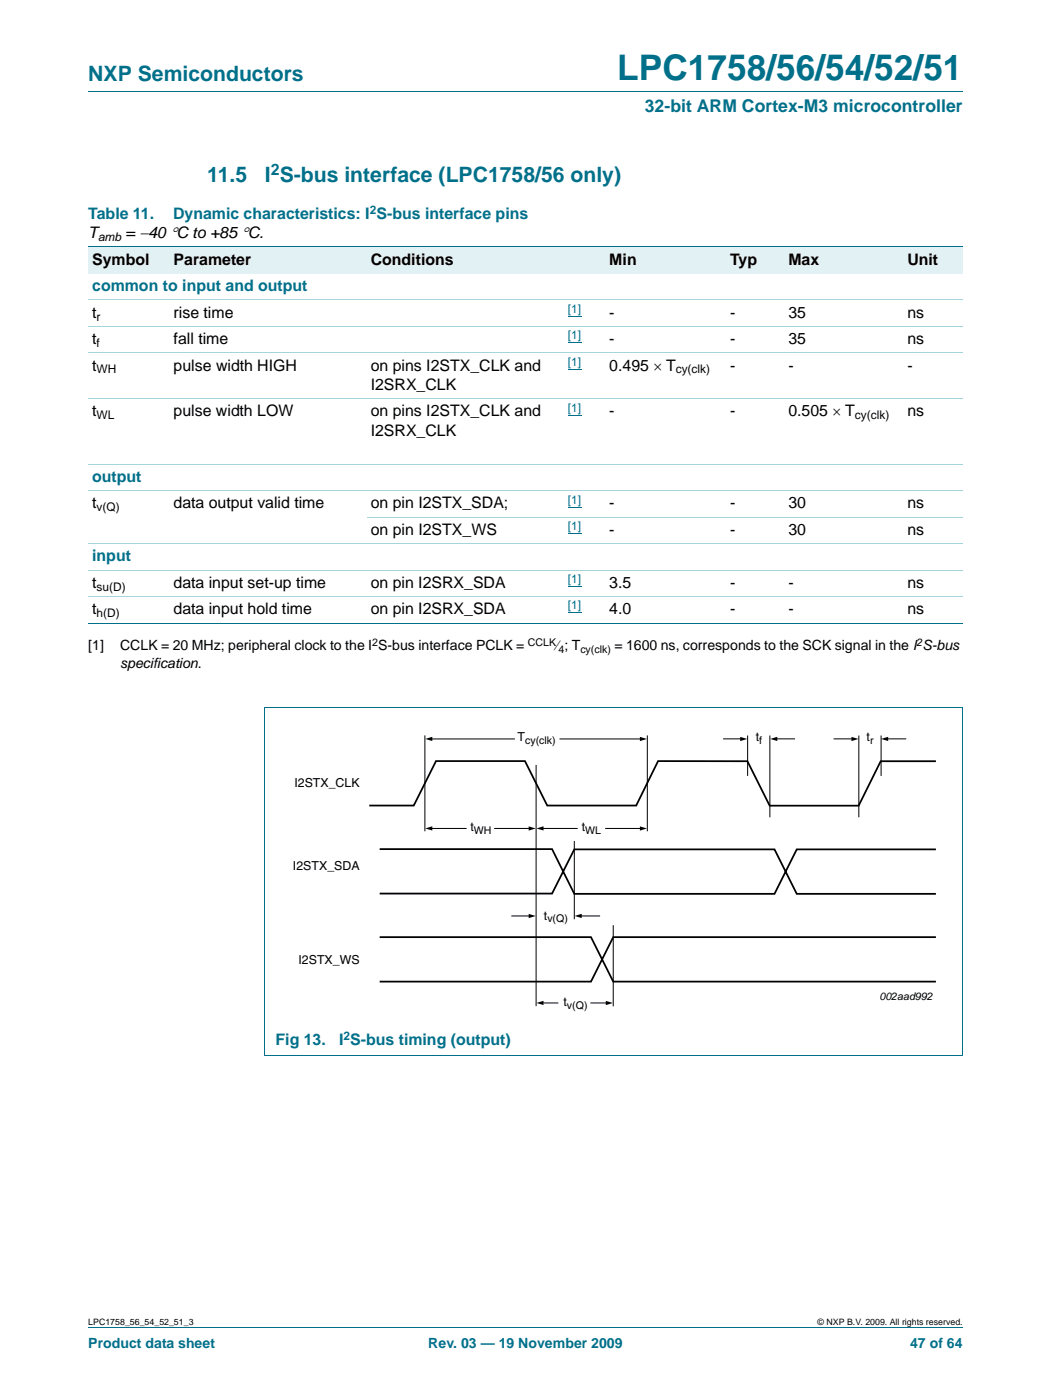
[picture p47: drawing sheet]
<svg xmlns="http://www.w3.org/2000/svg" width="210mm" height="280mm" viewBox="0 0 210 280" stroke-linecap="round" stroke-linejoin="round" font-family="sans-serif">
<defs><g id="words">
<text font-size="7" fill="#00708a" x="123.3" y="16">LPC1758/56/54/52/51</text>
<g font-size="4.2" fill="#00708a">
<text x="17.6" y="16.2">NXP Semiconductors</text>
<text x="41.4" y="36.3">11.5</text>
<text x="52.9" y="36.3">I S-bus interface (LPC1758/56 only)</text>
</g>
<text font-size="3.5" fill="#00708a" x="128.8" y="22.4">32-bit ARM Cortex-M3 microcontroller</text>
<g font-size="3.2" fill="#00708a">
<text x="54.1" y="35">2</text>
<text x="17.6" y="43.7">Table 11.</text>
<text x="34.6" y="43.7">Dynamic characteristics: I S-bus interface pins</text>
<text x="18.4" y="58.2">common to input and output</text>
<text x="18.4" y="96.3">output</text>
<text x="18.4" y="112.2">input</text>
<text x="55" y="208.8">Fig 13.</text>
<text x="67.7" y="208.8">I S-bus timing (output)</text>
</g>
<g font-size="3.2">
<text x="17.6" y="47.6">T</text>
<text x="25.1" y="47.6">= −40 °C to +85 °C.</text>
<text x="18.4" y="52.9">Symbol</text>
<text x="34.7" y="52.9">Parameter</text>
<text x="74" y="52.9">Conditions</text>
<text x="121.7" y="52.9">Min</text>
<text x="145.8" y="52.9">Typ</text>
<text x="157.5" y="52.9">Max</text>
<text x="181.2" y="52.9">Unit</text>
<text x="18.4" y="63.5">t</text>
<text x="34.7" y="63.5">rise time</text>
<text x="121.7" y="63.5">-</text>
<text x="145.8" y="63.5">-</text>
<text x="157.5" y="63.5">35</text>
<text x="181.2" y="63.5">ns</text>
<text x="18.4" y="68.8">t</text>
<text x="34.7" y="68.8">fall time</text>
<text x="121.7" y="68.8">-</text>
<text x="145.8" y="68.8">-</text>
<text x="157.5" y="68.8">35</text>
<text x="181.2" y="68.8">ns</text>
<text x="18.4" y="74.1">t</text>
<text x="34.7" y="74.1">pulse width HIGH</text>
<text x="74" y="74.1">on pins I2STX_CLK and</text>
<text x="74" y="77.9">I2SRX_CLK</text>
<text x="121.7" y="74.1">0.495 × T</text>
<text x="145.8" y="74.1">-</text>
<text x="157.5" y="74.1">-</text>
<text x="181.2" y="74.1">-</text>
<text x="18.4" y="83.2">t</text>
<text x="34.7" y="83.2">pulse width LOW</text>
<text x="74" y="83.2">on pins I2STX_CLK and</text>
<text x="121.7" y="83.2">-</text>
<text x="145.8" y="83.2">-</text>
<text x="157.5" y="83.2">0.505 × T</text>
<text x="181.2" y="83.2">ns</text>
<text x="74" y="87.1">I2SRX_CLK</text>
<text x="18.4" y="101.6">t</text>
<text x="34.7" y="101.6">data output valid time</text>
<text x="74" y="101.6">on pin I2STX_SDA;</text>
<text x="121.7" y="101.6">-</text>
<text x="145.8" y="101.6">-</text>
<text x="157.5" y="101.6">30</text>
<text x="181.2" y="101.6">ns</text>
<text x="74" y="106.9">on pin I2STX_WS</text>
<text x="121.7" y="106.9">-</text>
<text x="145.8" y="106.9">-</text>
<text x="157.5" y="106.9">30</text>
<text x="181.2" y="106.9">ns</text>
<text x="18.4" y="117.4">t</text>
<text x="34.7" y="117.4">data input set-up time</text>
<text x="74" y="117.4">on pin I2SRX_SDA</text>
<text x="121.7" y="117.4">3.5</text>
<text x="145.8" y="117.4">-</text>
<text x="157.5" y="117.4">-</text>
<text x="181.2" y="117.4">ns</text>
<text x="18.4" y="122.7">t</text>
<text x="34.7" y="122.7">data input hold time</text>
<text x="74" y="122.7">on pin I2SRX_SDA</text>
<text x="121.7" y="122.7">4.0</text>
<text x="145.8" y="122.7">-</text>
<text x="157.5" y="122.7">-</text>
<text x="181.2" y="122.7">ns</text>
</g>
<g font-size="2.8">
<text x="17.6" y="129.9">[1]</text>
<text x="24" y="129.9">CCLK = 20 MHz; peripheral clock to the I S-bus interface PCLK =</text>
<text x="111.1" y="129.9">⁄; T</text>
<text x="122.7" y="129.9">= 1600 ns, corresponds to the SCK signal in the I S-bus</text>
<text x="24" y="133.5">specification.</text>
</g>
<g font-size="2.8" fill="#00708a">
<text x="17.6" y="269.3">Product data sheet</text>
<text x="85.5" y="269.3">Rev. 03 — 19 November 2009</text>
<text x="181.8" y="269.3">47 of 64</text>
</g>
<g font-size="2.5">
<text x="103.4" y="148.1">T</text>
<text x="150.9" y="148.1">t</text>
<text x="173.1" y="148.1">t</text>
<text x="58.8" y="157.3">I2STX_CLK</text>
<text x="93.9" y="166.1">t</text>
<text x="116.2" y="166.1">t</text>
<text x="58.5" y="173.9">I2STX_SDA</text>
<text x="108.6" y="183.8">t</text>
<text x="59.6" y="192.6">I2STX_WS</text>
<text x="112.6" y="201.1">t</text>
</g>
<g font-size="2.4" fill="#00708a">
<text x="73.9" y="42.8">2</text>
<text x="68.6" y="207.9">2</text>
</g>
<g font-size="2.4">
<text x="19.6" y="48.2">amb</text>
<text x="19.3" y="64">r</text>
<text x="19.3" y="69.3">f</text>
<text x="19.3" y="74.6">WH</text>
<text x="135" y="74.6">cy(clk)</text>
<text x="19.3" y="83.8">WL</text>
<text x="170.8" y="83.8">cy(clk)</text>
<text x="19.3" y="102.1">v(Q)</text>
<text x="19.3" y="118">su(D)</text>
<text x="19.3" y="123.3">h(D)</text>
</g>
<g font-size="2.4" fill="#00f">
<text x="113.4" y="62.5">[1]</text>
<text x="113.4" y="67.8">[1]</text>
<text x="113.4" y="73.1">[1]</text>
<text x="113.4" y="82.3">[1]</text>
<text x="113.4" y="100.6">[1]</text>
<text x="113.4" y="105.9">[1]</text>
<text x="113.4" y="116.5">[1]</text>
<text x="113.4" y="121.8">[1]</text>
</g>
<g font-size="2.1">
<text x="74.3" y="129.1">2</text>
<text x="105.4" y="129.1">CCLK</text>
<text x="111.5" y="130.4">4</text>
<text x="115.9" y="130.4">cy(clk)</text>
<text x="183" y="129.1">2</text>
<text x="104.9" y="148.6">cy(clk)</text>
<text x="151.6" y="148.6">f</text>
<text x="173.8" y="148.6">r</text>
<text x="94.6" y="166.6">WH</text>
<text x="116.9" y="166.6">WL</text>
<text x="109.3" y="184.3">v(Q)</text>
<text x="113.2" y="201.6">v(Q)</text>
<text x="175.7" y="199.9">002aad992</text>
</g>
<g font-size="1.8">
<text x="17.6" y="264.7">LPC1758_56_54_52_51_3</text>
<text x="163.3" y="264.7">© NXP B.V. 2009. All rights reserved.</text>
</g>
</g></defs>
<path d="M17.6 18.3h174.7M17.6 265.3h174.7" fill="none" stroke="#00708a" stroke-width=".2"/>
<g fill="#e2f1f4">
<path d="M17.7 49.4h16.3v5.2h-16.3z"/>
<path d="M34 49.4h39.3v5.2h-39.3z"/>
<path d="M73.3 49.4h39.4v5.2h-39.4z"/>
<path d="M112.7 49.4h8.3v5.2h-8.3z"/>
<path d="M121 49.4h24.1v5.2h-24.1z"/>
<path d="M145.1 49.4h11.7v5.2h-11.7z"/>
<path d="M156.8 49.4h23.7v5.2h-23.7z"/>
<path d="M180.5 49.4h11.8v5.2h-11.8z"/>
</g>
<path d="M113.4 63.2h2.7M113.4 68.5h2.7M113.4 73.8h2.7M113.4 83h2.7M113.4 101.3h2.7M113.4 106.6h2.7M113.4 117.2h2.7M113.4 122.5h2.7" fill="none" stroke="#00f" stroke-width=".2"/>
<path d="M17.7 49.4h174.6M17.7 124.5h174.6M52.9 141.5h139.4M52.9 141.5v69.4M192.3 141.5v69.4M52.9 210.9h139.4" fill="none" stroke="#00708a" stroke-width=".2"/>
<path d="M17.7 59.9h174.6M17.7 65.2h174.6M17.7 70.5h174.6M17.7 79.7h174.6M17.7 92.7h174.6M17.7 98h174.6M17.7 108.6h174.6M17.7 113.9h174.6M17.7 119.2h174.6M73.3 103.3h119" fill="none" stroke="#a5d5dc" stroke-width=".2"/>
<g fill="#000">
<path d="M84.9 147.7l1.4-.5v.9zM127.8 147.2l1.4 .5-1.4 .4zM147.8 147.2l1.4 .5-1.4 .4zM153.8 147.7l1.4-.5v.9zM170 147.2l1.5 .5-1.5 .4zM176 147.7l1.4-.5v.9zM84.9 165.5l1.4-.4v.9zM105.6 165.1l1.4 .4-1.4 .5zM107.1 165.5l1.5-.4v.9zM127.8 165.1l1.4 .4-1.4 .5zM105.6 182.6l1.4 .4-1.4 .5zM107.1 200.4l1.5-.4v.8z"/>
<path d="M114.8 183l1.4-.4v.8zM121 200l1.4 .4-1.4 .5z"/>
</g>
<g fill="none" stroke="#000" stroke-width=".2">
<path d="M84.9 147v19.1M86.1 147.7h16.7M107.1 152.9v48.2M111.7 147.7h16.4M129.3 147v19.1M144.4 147.6h3.7M149.3 147v8.1M153.8 147v16.3M155.1 147.6h3.7M166.5 147.6h3.6M171.5 147v16.3M176 147v8.1"/>
<path d="M177.3 147.6h3.7M86.2 165.5h7M98.7 165.5h7M108.4 165.5h7M114.7 168.1v15.5M120.9 165.5h7M102.1 183h3.7M115.9 183h4M122.5 185v16M108.5 200.4h3M117.9 200.4h3.3"/>
</g>
<path d="M186.9 152.1h-11l-4.4 8.9h-17.8l-4.4-8.9h-17.9l-4.3 8.9h-17.8l-4.5-8.9h-17.7l-4.5 8.9h-8.9M75.8 169.7h34.5l4.4 8.9h40l4.4-8.9h27.8M75.8 178.6h34.5l4.4-8.9h40l4.4 8.9h27.8M75.8 187.3h42.2l4.5 8.8h64.4M186.9 187.3h-64.4l-4.5 8.8h-42.2" fill="none" stroke="#000" stroke-width=".35"/>
<use href="#words"/>
</svg>
